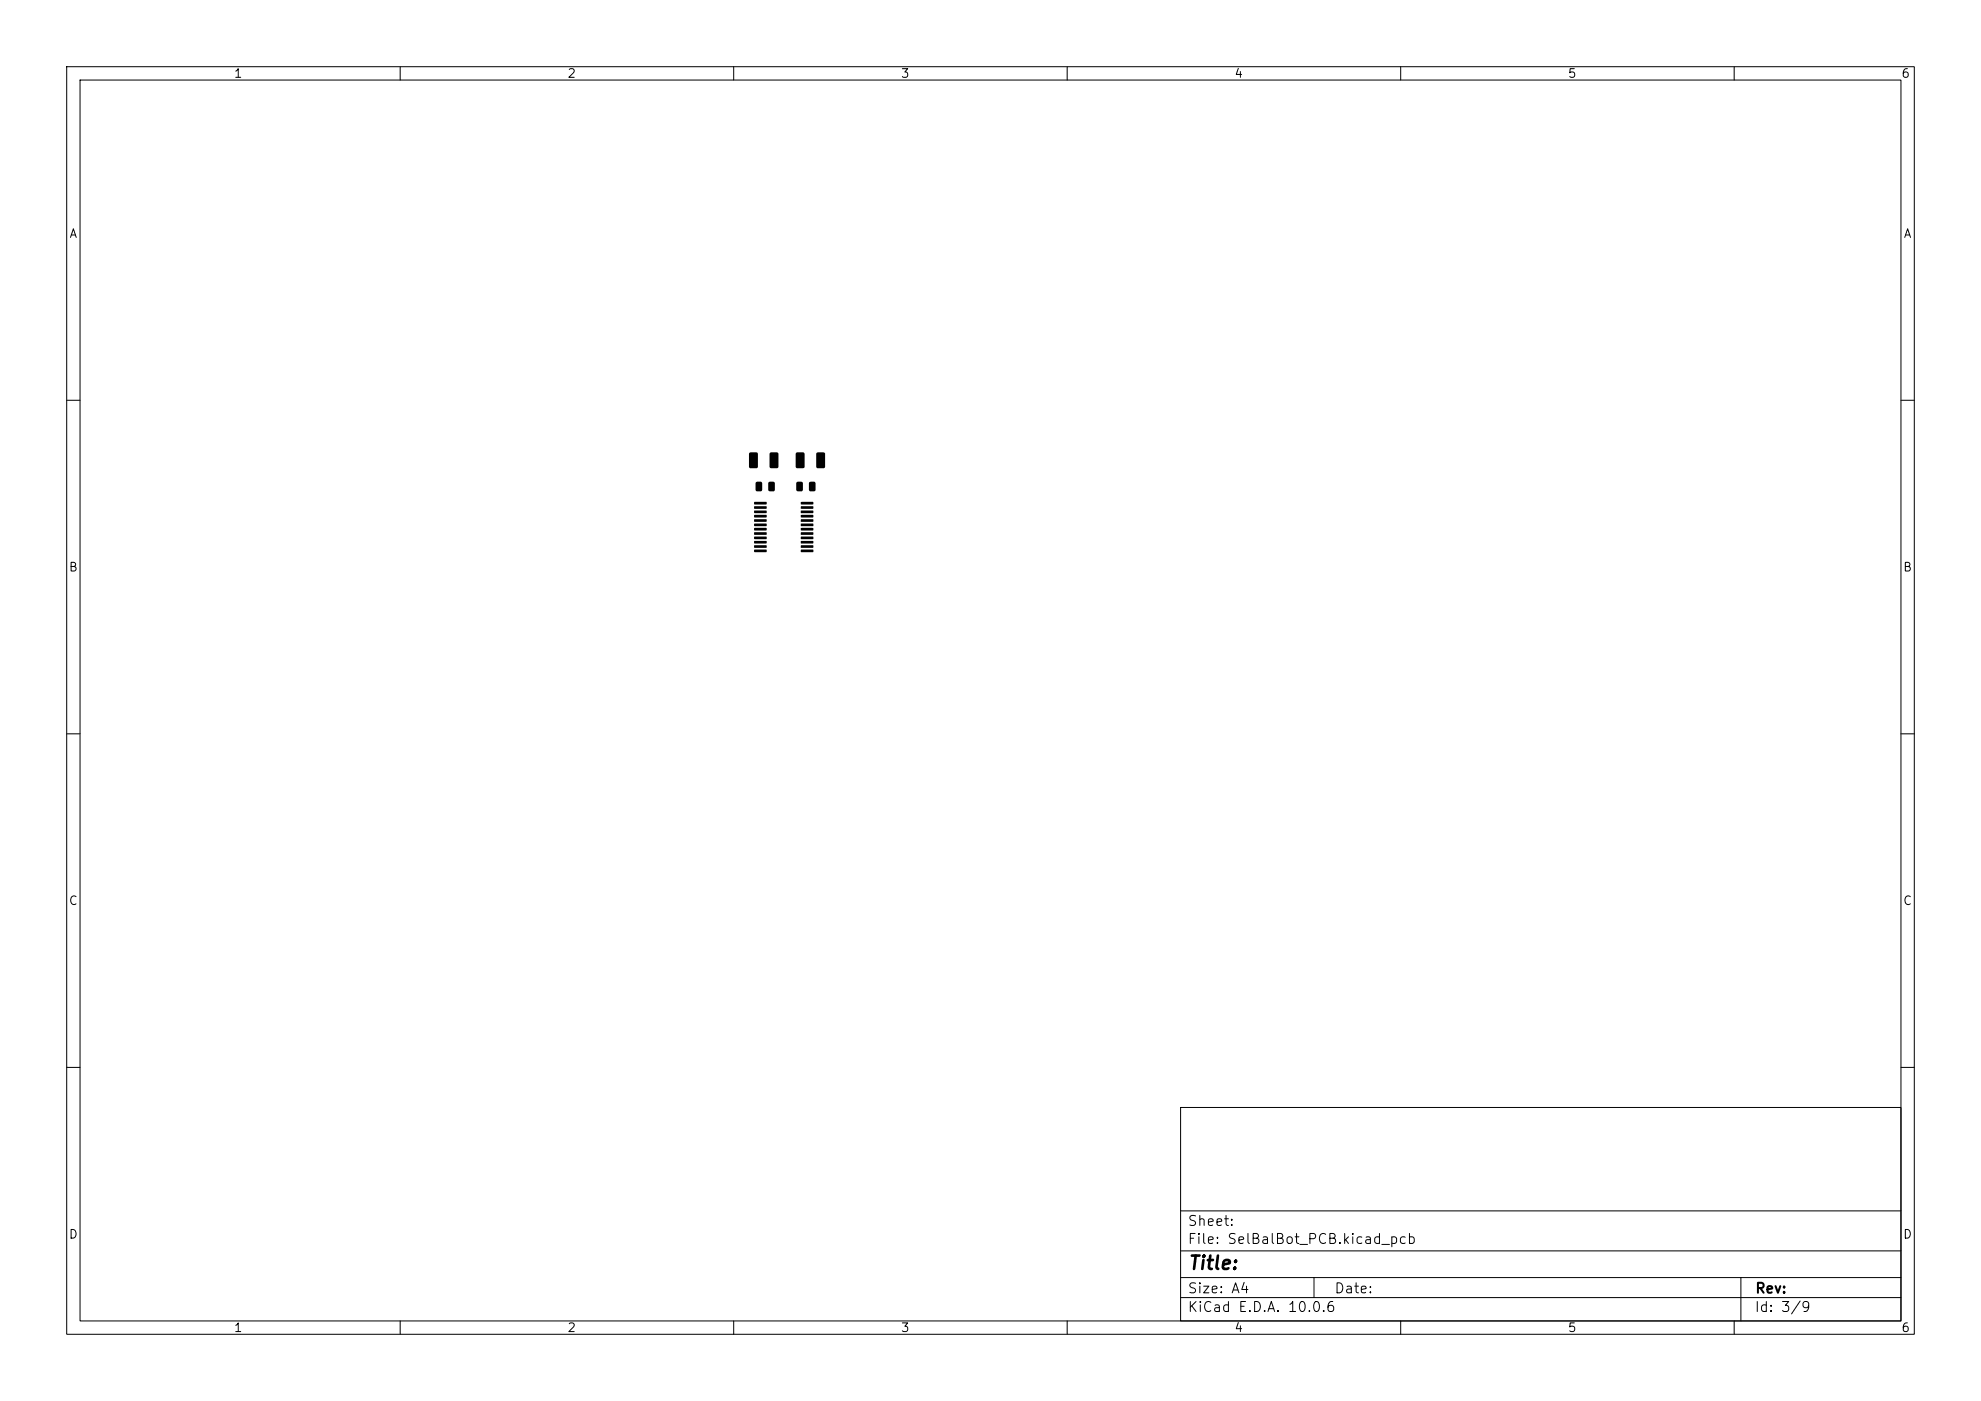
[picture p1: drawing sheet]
<svg xmlns="http://www.w3.org/2000/svg" width="297mm" height="210mm" viewBox="0 0 297 210" stroke-linecap="round" stroke-linejoin="round" font-family="sans-serif">
<defs><g id="words">
<text font-size="2" x="178" y="190.8">Title:</text>
<g font-size="1.5">
<text x="178" y="184.1">Sheet:</text>
<text x="178" y="186.8">File: SelBalBot_PCB.kicad_pcb</text>
<text x="178" y="197">KiCad E.D.A. 10.0.6</text>
<text x="178" y="194.2">Size: A4</text>
<text x="200" y="194.2">Date:</text>
<text x="263" y="197">Id: 3/9</text>
<text x="263" y="194.2">Rev:</text>
</g>
<g font-size="1.3">
<text x="35" y="12">1</text>
<text x="85" y="12">2</text>
<text x="135" y="12">3</text>
<text x="185" y="12">4</text>
<text x="235" y="12">5</text>
<text x="285" y="12">6</text>
<text x="10.3" y="36">A</text>
<text x="285.3" y="36">A</text>
<text x="10.2" y="86">B</text>
<text x="285.2" y="86">B</text>
<text x="10.2" y="136">C</text>
<text x="285.2" y="136">C</text>
<text x="10.2" y="186">D</text>
<text x="285.2" y="186">D</text>
<text x="35" y="200">1</text>
<text x="85" y="200">2</text>
<text x="135" y="200">3</text>
<text x="185" y="200">4</text>
<text x="235" y="200">5</text>
<text x="285" y="200">6</text>
</g>
</g></defs>
<g fill="none" stroke="#000" stroke-width=".15">
<path d="M10 10h277v190h-277zM12 12h273v186h-273zM60 10v2M110 10v2M160 10v2M210 10v2M260 10v2M10 60h2M285 60h2M10 110h2M285 110h2M10 160h2"/>
<path d="M177 166h108v32h-108zM285 160h2M60 198v2M110 198v2M160 198v2M177 194.5h108M177 191.5h108M177 187.5h108M177 181.5h108M197 191.5v3M210 198v2M260 198v2"/>
<path d="M261 191.5v6.5"/>
</g>
<g fill="#000">
<path d="M112.4 67.9l1-.1 .2 .2v1.9l-.1 .3h-1l-.2-.2zM113.1 75.3l1.7-.1 .1 .3-.1 .1h-1.7v-.1zM113.1 75.9h1.7l.1 .3-.1 .1h-1.7v-.1zM113.1 76.6l1.7-.1 .1 .3-.1 .1h-1.7v-.1zM113.1 77.2h1.7l.1 .3-.1 .1h-1.7v-.1zM113.1 77.9l1.7-.1 .1 .3-.1 .1h-1.7v-.1zM113.1 78.5h1.7l.1 .3-.1 .1h-1.7v-.1zM113.1 79.2l1.7-.1 .1 .3-.1 .1h-1.7v-.1zM113.1 79.8h1.7l.1 .3-.1 .1h-1.7v-.1zM113.3 72.3l.7-.1 .3 .2v1l-.2 .2-.6 .1-.2-.2zM115.2 72.3l.7-.1 .3 .2v1l-.2 .2-.6 .1-.2-.2zM115.4 67.9l1.1-.1 .2 .2v1.9l-.1 .3h-1l-.2-.2z"/>
<path d="M119.4 67.9l1-.1 .2 .2v1.9l-.1 .3h-1l-.2-.2zM119.4 72.3l.7-.1 .3 .2v1l-.2 .2-.6 .1-.2-.2zM120.1 79.8h1.7l.2 .3-.2 .1h-1.7v-.1zM120.1 79.2l1.7-.1 .2 .3-.2 .1h-1.7v-.1zM120.1 78.5h1.7l.2 .3-.2 .1h-1.7v-.1zM120.1 77.9l1.7-.1 .2 .3-.2 .1h-1.7v-.1zM120.1 77.2h1.7l.2 .3-.2 .1h-1.7v-.1zM120.1 76.6l1.7-.1 .2 .3-.2 .1h-1.7v-.1zM120.1 75.9h1.7l.2 .3-.2 .1h-1.7v-.1zM120.1 75.3l1.7-.1 .2 .3-.2 .1h-1.7v-.1zM121.3 72.3l.7-.1 .3 .2v1l-.2 .2-.6 .1-.2-.2zM122.4 67.9l1.1-.1 .2 .2v1.9l-.1 .3h-1l-.2-.2z"/>
<path d="M113.1 80.5l1.7-.1 .1 .3-.1 .1h-1.7v-.1zM113.1 81.1h1.7l.1 .3-.1 .1h-1.7v-.1zM113.1 81.8l1.7-.1 .1 .3-.1 .1h-1.7v-.1zM113.1 82.4h1.7l.1 .3-.1 .1h-1.7v-.1zM120.1 82.4h1.7l.2 .3-.2 .1h-1.7v-.1zM120.1 81.8l1.7-.1 .2 .3-.2 .1h-1.7v-.1zM120.1 81.1h1.7l.2 .3-.2 .1h-1.7v-.1zM120.1 80.5l1.7-.1 .2 .3-.2 .1h-1.7v-.1z"/>
</g>
<use href="#words"/>
</svg>
